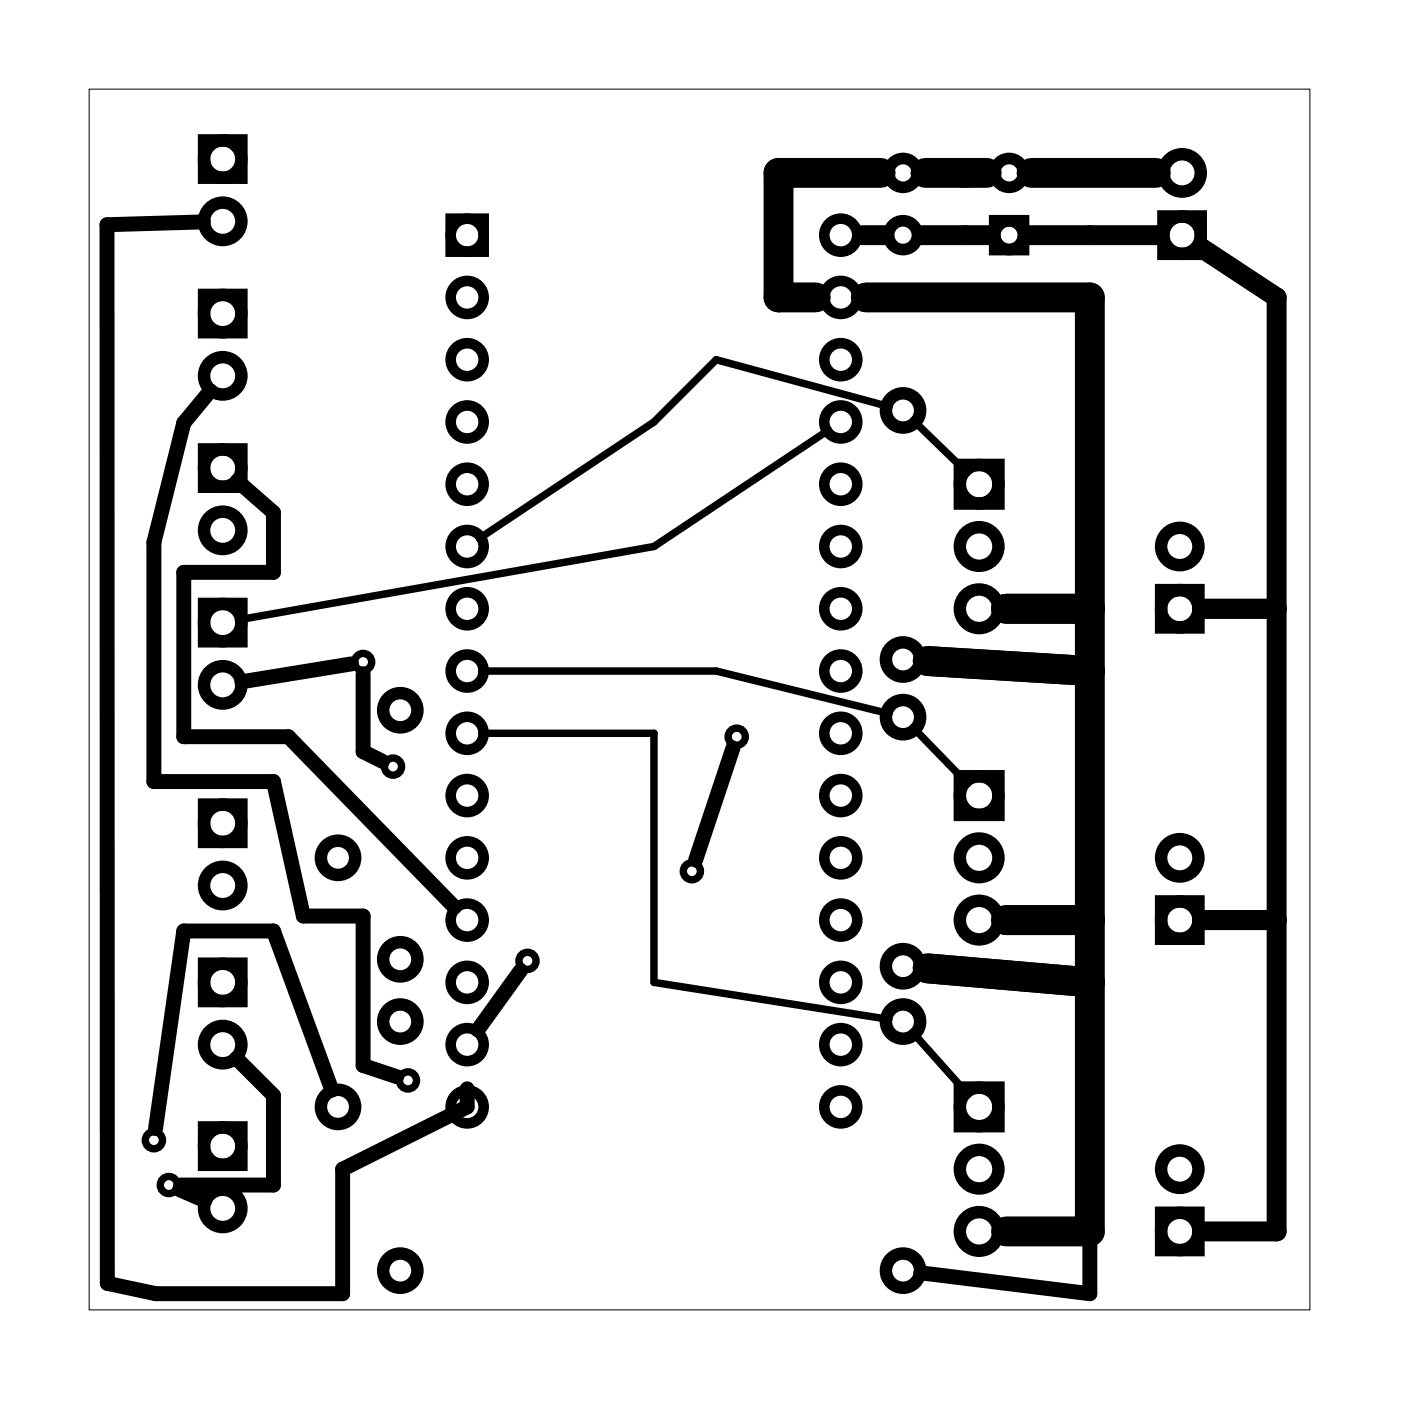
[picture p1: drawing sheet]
<svg xmlns="http://www.w3.org/2000/svg" width="57mm" height="57mm" viewBox="0 0 57 57" stroke-linecap="round" stroke-linejoin="round" font-family="sans-serif">
<path d="M3.6 3.6h49.8v49.8h-49.8z" fill="none" stroke="#000" stroke-width=".04"/>
<g fill="none" stroke="#000" stroke-width=".43">
<path d="M18.4 8.9h1.3v1.4h-1.3z"/>
<circle cx="19.1" cy="9.6" r=".67"/>
<circle cx="19.1" cy="17.2" r=".67"/>
<circle cx="19.1" cy="19.8" r=".67"/>
<circle cx="19.1" cy="12.1" r=".67"/>
<circle cx="19.1" cy="14.7" r=".67"/>
<circle cx="34.3" cy="9.6" r=".67"/>
<circle cx="34.3" cy="19.8" r=".67"/>
<circle cx="34.3" cy="17.2" r=".67"/>
<circle cx="34.3" cy="12.1" r=".67"/>
<circle cx="34.3" cy="14.7" r=".67"/>
<circle cx="19.1" cy="37.5" r=".67"/>
<circle cx="19.1" cy="35" r=".67"/>
<circle cx="19.1" cy="29.9" r=".67"/>
<circle cx="19.1" cy="32.5" r=".67"/>
<circle cx="19.1" cy="27.4" r=".67"/>
<circle cx="19.1" cy="22.3" r=".67"/>
<circle cx="19.1" cy="24.8" r=".67"/>
<circle cx="34.3" cy="32.5" r=".67"/>
<circle cx="34.3" cy="29.9" r=".67"/>
<circle cx="34.3" cy="35" r=".67"/>
<circle cx="34.3" cy="37.5" r=".67"/>
<circle cx="34.3" cy="27.4" r=".67"/>
<circle cx="34.3" cy="22.3" r=".67"/>
<circle cx="34.3" cy="24.8" r=".67"/>
<circle cx="19.1" cy="40.1" r=".67"/>
<circle cx="19.1" cy="42.6" r=".67"/>
<circle cx="19.1" cy="45.2" r=".67"/>
<circle cx="34.3" cy="40.1" r=".67"/>
<circle cx="34.3" cy="45.2" r=".67"/>
<circle cx="34.3" cy="42.6" r=".67"/>
</g>
<g fill="none" stroke="#000" stroke-width=".51">
<path d="M8.3 18.3h1.5v1.6h-1.5zM8.3 12h1.5v1.6h-1.5zM8.3 5.7h1.5v1.6h-1.5zM39.2 19h1.5v1.5h-1.5zM47.5 8.8h1.5v1.6h-1.5zM8.3 39.3h1.5v1.5h-1.5zM8.3 32.8h1.5v1.5h-1.5zM8.3 24.6h1.5v1.6h-1.5zM39.2 31.7h1.5v1.5h-1.5zM47.4 24.1h1.5v1.5h-1.5zM47.4 36.8h1.5v1.5h-1.5zM8.3 46h1.5v1.5h-1.5z"/>
<path d="M39.2 44.4h1.5v1.5h-1.5zM47.4 49.5h1.5v1.5h-1.5z"/>
<circle cx="9.1" cy="6.5" r=".76"/>
<circle cx="9.1" cy="19.1" r=".76"/>
<circle cx="9.1" cy="9" r=".76"/>
<circle cx="9.1" cy="15.3" r=".76"/>
<circle cx="9.1" cy="12.8" r=".76"/>
<circle cx="36.8" cy="16.7" r=".7"/>
<circle cx="39.9" cy="19.8" r=".79"/>
<circle cx="48.2" cy="7.1" r=".76"/>
<circle cx="48.2" cy="9.6" r=".76"/>
<circle cx="9.1" cy="33.6" r=".76"/>
<circle cx="9.1" cy="25.4" r=".76"/>
<circle cx="9.1" cy="21.6" r=".76"/>
<circle cx="9.1" cy="27.9" r=".76"/>
<circle cx="9.1" cy="36.1" r=".76"/>
<circle cx="13.8" cy="35" r=".7"/>
<circle cx="16.3" cy="29" r=".7"/>
<circle cx="16.3" cy="39.1" r=".7"/>
<circle cx="36.8" cy="29.3" r=".7"/>
<circle cx="36.8" cy="26.9" r=".7"/>
<circle cx="36.8" cy="39.4" r=".7"/>
<circle cx="39.9" cy="32.5" r=".79"/>
<circle cx="39.9" cy="35" r=".79"/>
<circle cx="39.9" cy="22.3" r=".79"/>
<circle cx="39.9" cy="37.5" r=".79"/>
<circle cx="39.9" cy="24.8" r=".79"/>
<circle cx="48.1" cy="22.3" r=".76"/>
<circle cx="48.1" cy="35" r=".76"/>
<circle cx="48.1" cy="24.8" r=".76"/>
<circle cx="48.1" cy="37.5" r=".76"/>
<circle cx="9.1" cy="49.3" r=".76"/>
<circle cx="9.1" cy="46.8" r=".76"/>
<circle cx="9.1" cy="40.1" r=".76"/>
<circle cx="9.1" cy="42.6" r=".76"/>
<circle cx="13.8" cy="45.2" r=".7"/>
<circle cx="16.3" cy="41.7" r=".7"/>
<circle cx="16.3" cy="51.8" r=".7"/>
<circle cx="36.8" cy="41.7" r=".7"/>
<circle cx="36.8" cy="51.8" r=".7"/>
<circle cx="39.9" cy="45.2" r=".79"/>
<circle cx="39.9" cy="47.7" r=".79"/>
<circle cx="39.9" cy="50.2" r=".79"/>
<circle cx="48.1" cy="50.2" r=".76"/>
<circle cx="48.1" cy="47.7" r=".76"/>
</g>
<g fill="none" stroke="#000" stroke-width=".48">
<circle cx="36.8" cy="9.6" r=".59"/>
<circle cx="36.8" cy="7.1" r=".59"/>
<circle cx="41.2" cy="9.6" r=".59"/>
<circle cx="41.2" cy="7.1" r=".59"/>
</g>
<path d="M40.3 8.8h1.7v1.6h-1.7zM40.8 9.6a.35 .35 0 0 0 .7 0 .35 .35 0 0 0-.7 0z" fill="#000"/>
<g fill="none" stroke="#000" stroke-width=".3">
<path d="M33.8 17.5l-7.1 4.8-17 3M36.3 16.6l-7.1-1.9-2.5 2.5-7.1 4.8M37.3 17.2l2.2 2.1M19.7 29.9h7v10.2l9.6 1.5M19.7 27.4h9.5l7.1 1.7M37.2 29.7l2.3 2.3M37.2 42.1l2.3 2.5"/>
<circle cx="14.8" cy="27" r=".35"/>
<circle cx="16" cy="31.3" r=".35"/>
<circle cx="21.5" cy="39.2" r=".35"/>
<circle cx="28.2" cy="35.5" r=".35"/>
<circle cx="30.1" cy="30.1" r=".35"/>
<circle cx="6.3" cy="46.5" r=".35"/>
<circle cx="6.9" cy="48.3" r=".35"/>
<circle cx="16.6" cy="44.1" r=".35"/>
</g>
<path d="M35.2 9.6h.9M37.6 9.6h2.8M41.9 9.6h5.4M49 10.1l3.1 2v38.1h-3M49.1 24.8h3M49.1 37.5h3" fill="none" stroke="#000" stroke-width=".81"/>
<path d="M35.3 12.1h9.2v38.1h-3.5M35.9 7.1h-4.1v5h1.5M37.8 7.1h2.5M42.1 7.1h5M37.8 39.5l6.7 .6M37.8 27l6.7 .4M41 24.8h3.5M41 37.5h3.5" fill="none" stroke="#000" stroke-width="1.2"/>
<path d="M8.3 9.1l-3.9 .1v43.2l2 .4h7.6v-5.1l5.1-2.5v-.8M8.6 15.9l-1.1 1.4-1.2 4.8v9.8h4.9l1.2 5.5h2.4v6.1l1.4 .4M9.7 19.6l1.5 1.3v2.4h-3.7v6.8h4.3l6.7 6.9M14.3 27.1l-4.4 .7M14.8 27.5v3.2l.8 .4M21.2 39.6l-1.7 2.4M29.9 30.5l-1.5 4.6M7.3 48.5l1.1 .5M9.6 43.2l1.6 1.5v3.6h-3.8M13.5 44.5l-2.3-6.5h-3.7l-1.2 8M40.8 50.2h3.7v2.6l-6.9-.9" fill="none" stroke="#000" stroke-width=".61"/>
</svg>
